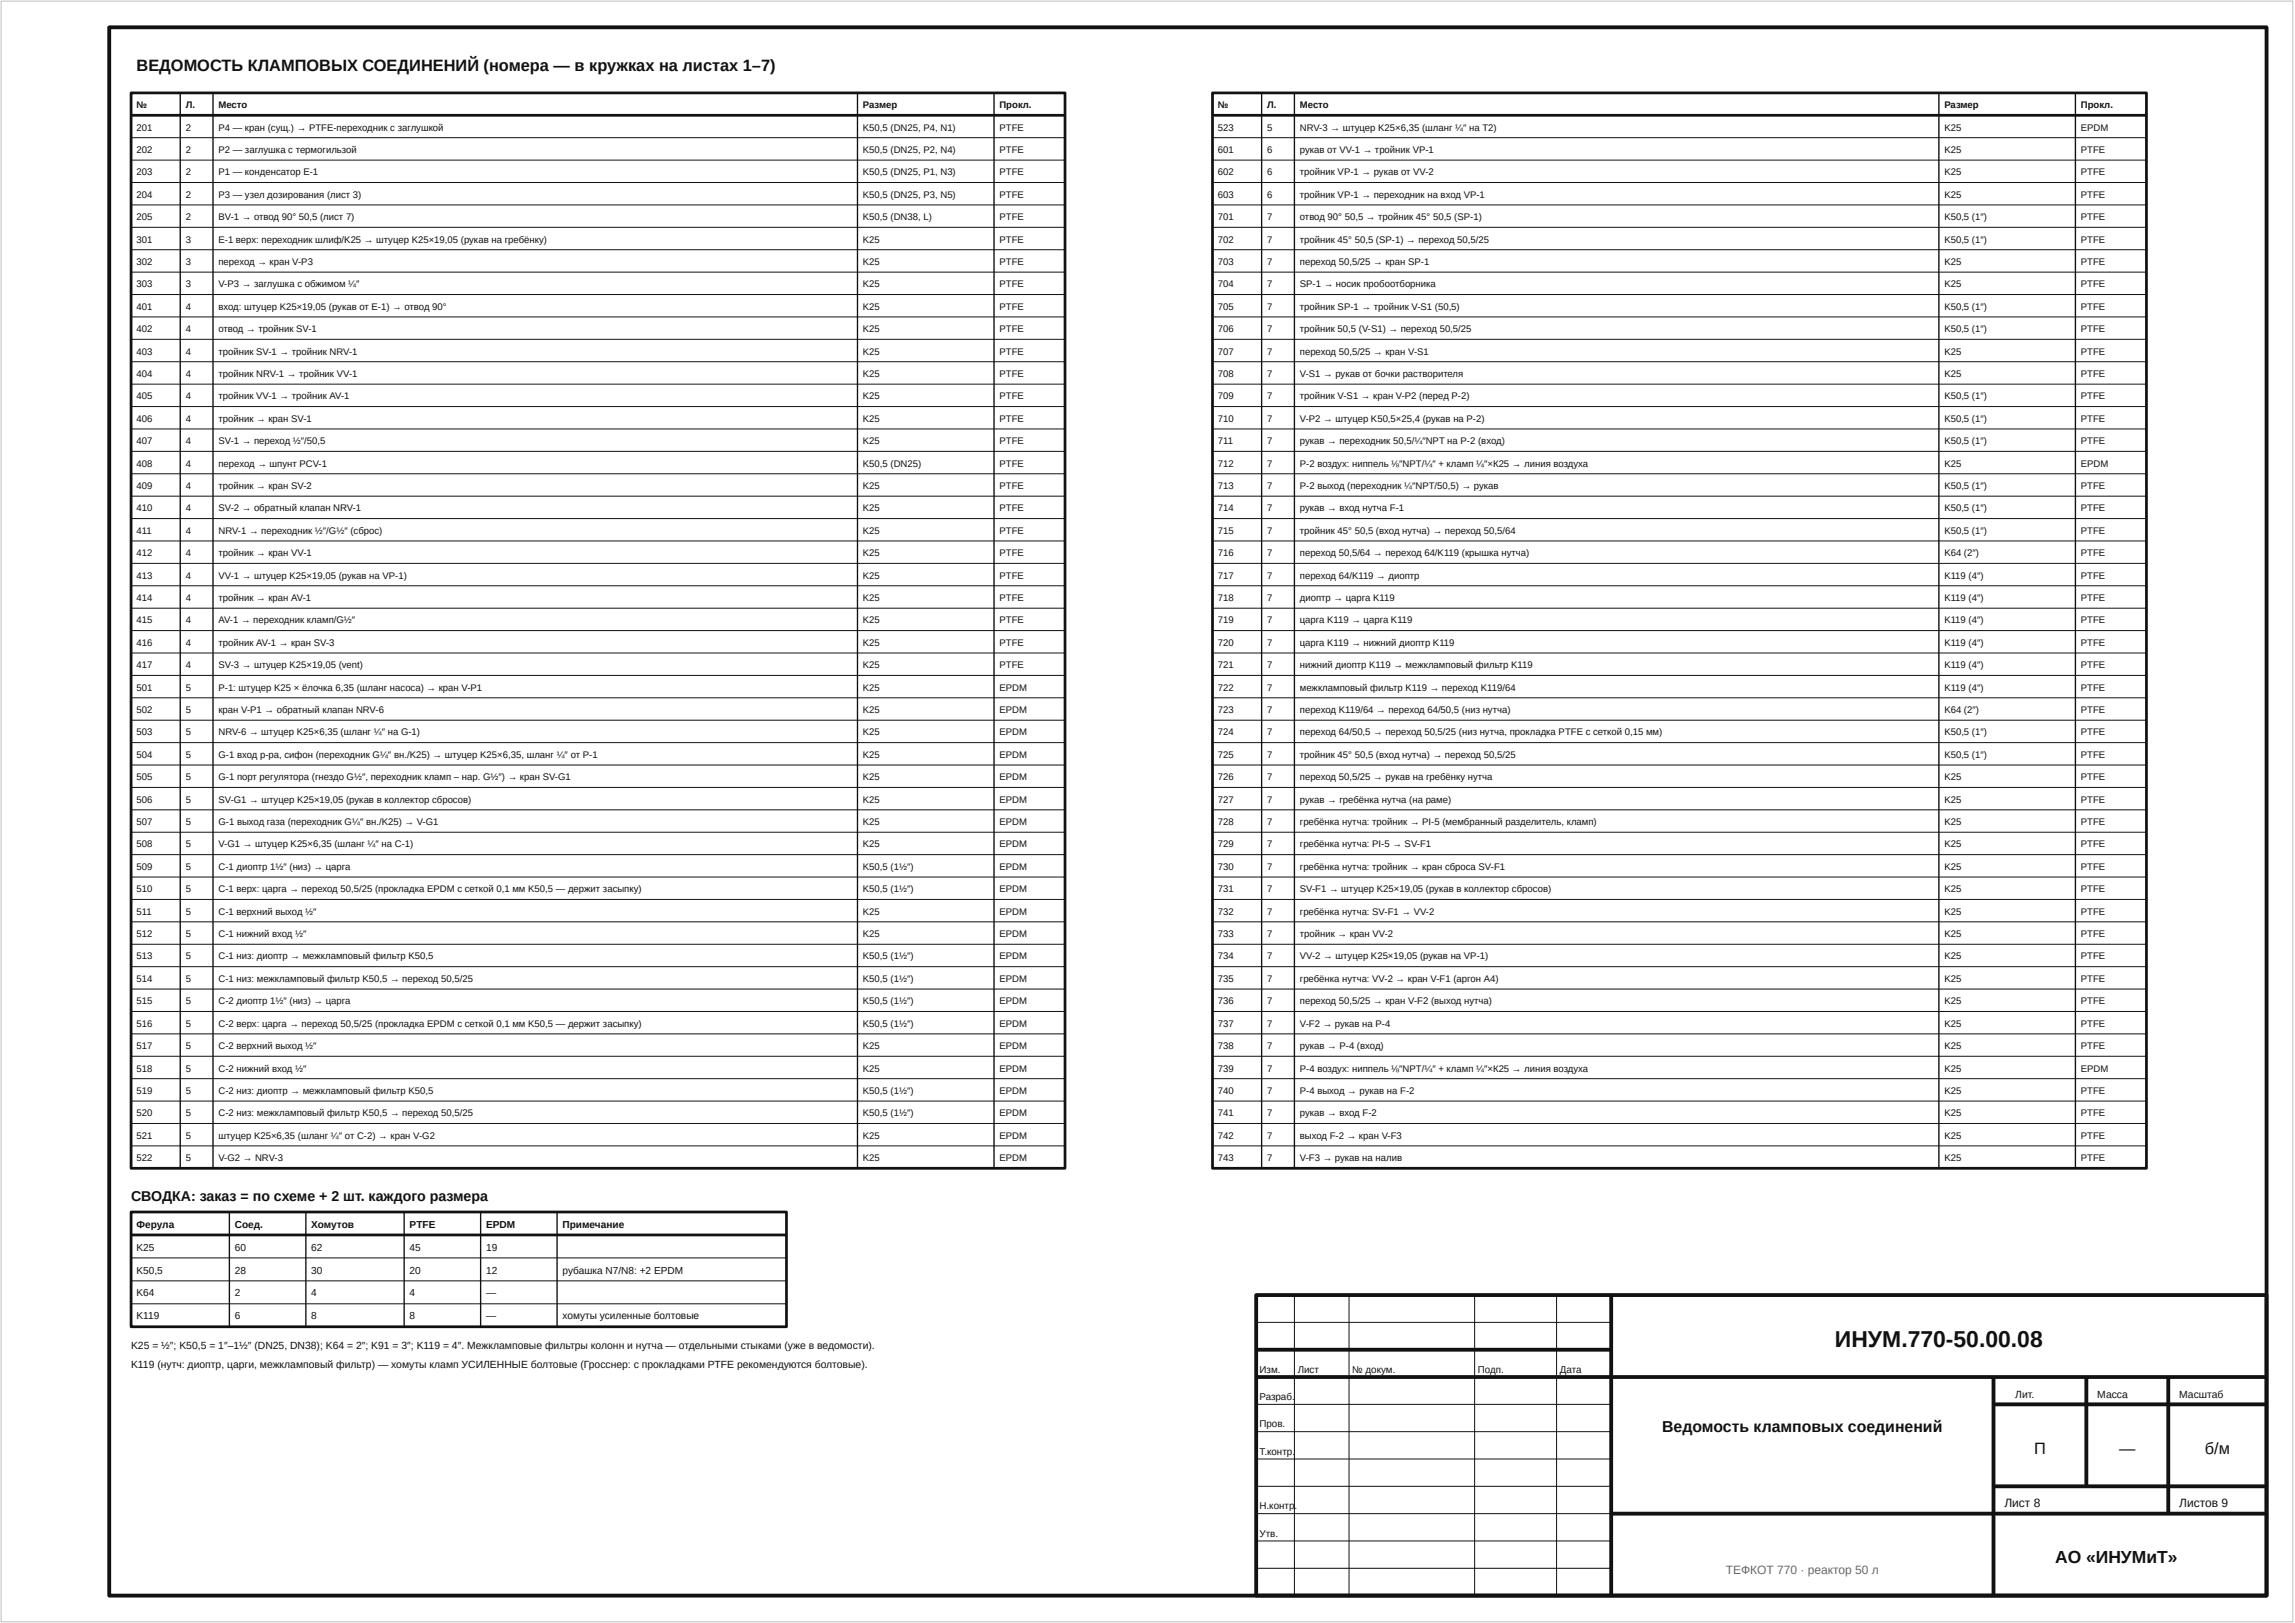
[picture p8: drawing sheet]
<svg xmlns="http://www.w3.org/2000/svg" width="420mm" height="297mm" viewBox="0 0 420 297" stroke-linecap="round" stroke-linejoin="round" font-family="sans-serif">
<defs><g id="words">
<text font-size="4.2" fill="#111" x="336" y="246.5">ИНУМ.770-50.00.08</text>
<text font-size="3.2" fill="#111" x="376.3" y="286">АО «ИНУМиТ»</text>
<g font-size="3" fill="#111">
<text x="25" y="13">ВЕДОМОСТЬ КЛАМПОВЫХ СОЕДИНЕНИЙ (номера — в кружках на листах 1–7)</text>
<text x="372.4" y="266">П</text>
<text x="388" y="266">—</text>
<text x="403.7" y="266">б/м</text>
</g>
<text font-size="2.9" fill="#111" x="304.3" y="262">Ведомость кламповых соединений</text>
<text font-size="2.6" fill="#111" x="24" y="219.8">СВОДКА: заказ = по схеме + 2 шт. каждого размера</text>
<g font-size="2.2" fill="#111">
<text x="367" y="275.8">Лист 8</text>
<text x="399" y="275.8">Листов 9</text>
</g>
<text font-size="2.2" fill="#666" x="316" y="288">ТЕФКОТ 770 · реактор 50 л</text>
<g font-size="1.9" fill="#111">
<text x="24" y="246.8">K25 = ½″; K50,5 = 1″–1½″ (DN25, DN38); K64 = 2″; K91 = 3″; K119 = 4″. Межкламповые фильтры колонн и нутча — отдельными стыками (уже в ведомости).</text>
<text x="24" y="250.3">K119 (нутч: диоптр, царги, межкламповый фильтр) — хомуты кламп УСИЛЕННЫЕ болтовые (Гросснер: с прокладками PTFE рекомендуются болтовые).</text>
<text x="369" y="255.8">Лит.</text>
<text x="384" y="255.8">Масса</text>
<text x="399" y="255.8">Масштаб</text>
</g>
<g font-size="1.8" fill="#111">
<text x="25" y="224.7">Ферула</text>
<text x="43" y="224.7">Соед.</text>
<text x="57" y="224.7">Хомутов</text>
<text x="75" y="224.7">PTFE</text>
<text x="89" y="224.7">EPDM</text>
<text x="103" y="224.7">Примечание</text>
<text x="25" y="228.9">K25</text>
<text x="25" y="233.1">K50,5</text>
<text x="43" y="228.9">60</text>
<text x="43" y="233.1">28</text>
<text x="57" y="228.9">62</text>
<text x="57" y="233.1">30</text>
<text x="75" y="228.9">45</text>
<text x="75" y="233.1">20</text>
<text x="89" y="228.9">19</text>
<text x="89" y="233.1">12</text>
<text x="103" y="233.1">рубашка N7/N8: +2 EPDM</text>
<text x="25" y="237.3">K64</text>
<text x="43" y="237.3">2</text>
<text x="57" y="237.3">4</text>
<text x="75" y="237.3">4</text>
<text x="89" y="237.3">—</text>
<text x="25" y="241.5">K119</text>
<text x="43" y="241.5">6</text>
<text x="57" y="241.5">8</text>
<text x="75" y="241.5">8</text>
<text x="89" y="241.5">—</text>
<text x="103" y="241.5">хомуты усиленные болтовые</text>
<text x="230.6" y="251.2">Изм.</text>
<text x="237.6" y="251.2">Лист</text>
<text x="247.6" y="251.2">№ докум.</text>
<text x="270.6" y="251.2">Подп.</text>
<text x="285.6" y="251.2">Дата</text>
<text x="230.6" y="256.2">Разраб.</text>
<text x="230.6" y="261.2">Пров.</text>
<text x="230.6" y="266.2">Т.контр.</text>
<text x="230.6" y="276.2">Н.контр</text>
<text x="230.6" y="281.2">Утв.</text>
<text x="237" y="276.2">.</text>
</g>
<g font-size="1.7" fill="#111">
<text x="25" y="19.8">№</text>
<text x="25" y="23.9">201</text>
<text x="34" y="19.8">Л.</text>
<text x="34" y="23.9">2</text>
<text x="40" y="19.8">Место</text>
<text x="40" y="23.9">P4 — кран (сущ.) → PTFE-переходник с заглушкой</text>
<text x="158" y="19.8">Размер</text>
<text x="158" y="23.9">K50,5 (DN25, P4, N1)</text>
<text x="183" y="19.8">Прокл.</text>
<text x="183" y="23.9">PTFE</text>
<text x="223" y="19.8">№</text>
<text x="223" y="23.9">523</text>
<text x="232" y="19.8">Л.</text>
<text x="232" y="23.9">5</text>
<text x="238" y="19.8">Место</text>
<text x="238" y="23.9">NRV-3 → штуцер K25×6,35 (шланг ¼″ на T2)</text>
<text x="356" y="19.8">Размер</text>
<text x="356" y="23.9">K25</text>
<text x="381" y="19.8">Прокл.</text>
<text x="381" y="23.9">EPDM</text>
<text x="25" y="28">202</text>
<text x="34" y="28">2</text>
<text x="40" y="28">P2 — заглушка с термогильзой</text>
<text x="158" y="28">K50,5 (DN25, P2, N4)</text>
<text x="183" y="28">PTFE</text>
<text x="223" y="28">601</text>
<text x="232" y="28">6</text>
<text x="238" y="28">рукав от VV-1 → тройник VP-1</text>
<text x="356" y="28">K25</text>
<text x="381" y="28">PTFE</text>
<text x="25" y="32.1">203</text>
<text x="34" y="32.1">2</text>
<text x="40" y="32.1">P1 — конденсатор E-1</text>
<text x="158" y="32.1">K50,5 (DN25, P1, N3)</text>
<text x="183" y="32.1">PTFE</text>
<text x="223" y="32.1">602</text>
<text x="232" y="32.1">6</text>
<text x="238" y="32.1">тройник VP-1 → рукав от VV-2</text>
<text x="356" y="32.1">K25</text>
<text x="381" y="32.1">PTFE</text>
<text x="25" y="36.2">204</text>
<text x="25" y="40.3">205</text>
<text x="34" y="36.2">2</text>
<text x="34" y="40.3">2</text>
<text x="40" y="36.2">P3 — узел дозирования (лист 3)</text>
<text x="40" y="40.3">BV-1 → отвод 90° 50,5 (лист 7)</text>
<text x="158" y="36.2">K50,5 (DN25, P3, N5)</text>
<text x="158" y="40.3">K50,5 (DN38, L)</text>
<text x="183" y="36.2">PTFE</text>
<text x="183" y="40.3">PTFE</text>
<text x="223" y="36.2">603</text>
<text x="223" y="40.3">701</text>
<text x="232" y="36.2">6</text>
<text x="232" y="40.3">7</text>
<text x="238" y="36.2">тройник VP-1 → переходник на вход VP-1</text>
<text x="238" y="40.3">отвод 90° 50,5 → тройник 45° 50,5 (SP-1)</text>
<text x="356" y="36.2">K25</text>
<text x="356" y="40.3">K50,5 (1″)</text>
<text x="381" y="36.2">PTFE</text>
<text x="381" y="40.3">PTFE</text>
<text x="25" y="44.4">301</text>
<text x="34" y="44.4">3</text>
<text x="40" y="44.4">E-1 верх: переходник шлиф/K25 → штуцер K25×19,05 (рукав на гребёнку)</text>
<text x="158" y="44.4">K25</text>
<text x="183" y="44.4">PTFE</text>
<text x="223" y="44.4">702</text>
<text x="232" y="44.4">7</text>
<text x="238" y="44.4">тройник 45° 50,5 (SP-1) → переход 50,5/25</text>
<text x="356" y="44.4">K50,5 (1″)</text>
<text x="381" y="44.4">PTFE</text>
<text x="25" y="48.5">302</text>
<text x="25" y="52.6">303</text>
<text x="34" y="48.5">3</text>
<text x="34" y="52.6">3</text>
<text x="40" y="48.5">переход → кран V-P3</text>
<text x="40" y="52.6">V-P3 → заглушка с обжимом ¼″</text>
<text x="158" y="48.5">K25</text>
<text x="158" y="52.6">K25</text>
<text x="183" y="48.5">PTFE</text>
<text x="183" y="52.6">PTFE</text>
<text x="223" y="48.5">703</text>
<text x="223" y="52.6">704</text>
<text x="232" y="48.5">7</text>
<text x="232" y="52.6">7</text>
<text x="238" y="48.5">переход 50,5/25 → кран SP-1</text>
<text x="238" y="52.6">SP-1 → носик пробоотборника</text>
<text x="356" y="48.5">K25</text>
<text x="356" y="52.6">K25</text>
<text x="381" y="48.5">PTFE</text>
<text x="381" y="52.6">PTFE</text>
<text x="25" y="56.7">401</text>
<text x="34" y="56.7">4</text>
<text x="40" y="56.7">вход: штуцер K25×19,05 (рукав от E-1) → отвод 90°</text>
<text x="158" y="56.7">K25</text>
<text x="183" y="56.7">PTFE</text>
<text x="223" y="56.7">705</text>
<text x="232" y="56.7">7</text>
<text x="238" y="56.7">тройник SP-1 → тройник V-S1 (50,5)</text>
<text x="356" y="56.7">K50,5 (1″)</text>
<text x="381" y="56.7">PTFE</text>
<text x="25" y="60.8">402</text>
<text x="25" y="64.9">403</text>
<text x="34" y="60.8">4</text>
<text x="34" y="64.9">4</text>
<text x="40" y="60.8">отвод → тройник SV-1</text>
<text x="40" y="64.9">тройник SV-1 → тройник NRV-1</text>
<text x="158" y="60.8">K25</text>
<text x="158" y="64.9">K25</text>
<text x="183" y="60.8">PTFE</text>
<text x="183" y="64.9">PTFE</text>
<text x="223" y="60.8">706</text>
<text x="223" y="64.9">707</text>
<text x="232" y="60.8">7</text>
<text x="232" y="64.9">7</text>
<text x="238" y="60.8">тройник 50,5 (V-S1) → переход 50,5/25</text>
<text x="238" y="64.9">переход 50,5/25 → кран V-S1</text>
<text x="356" y="60.8">K50,5 (1″)</text>
<text x="356" y="64.9">K25</text>
<text x="381" y="60.8">PTFE</text>
<text x="381" y="64.9">PTFE</text>
<text x="25" y="69">404</text>
<text x="34" y="69">4</text>
<text x="40" y="69">тройник NRV-1 → тройник VV-1</text>
<text x="158" y="69">K25</text>
<text x="183" y="69">PTFE</text>
<text x="223" y="69">708</text>
<text x="232" y="69">7</text>
<text x="238" y="69">V-S1 → рукав от бочки растворителя</text>
<text x="356" y="69">K25</text>
<text x="381" y="69">PTFE</text>
<text x="25" y="73.1">405</text>
<text x="25" y="77.2">406</text>
<text x="34" y="73.1">4</text>
<text x="34" y="77.2">4</text>
<text x="40" y="73.1">тройник VV-1 → тройник AV-1</text>
<text x="40" y="77.2">тройник → кран SV-1</text>
<text x="158" y="73.1">K25</text>
<text x="158" y="77.2">K25</text>
<text x="183" y="73.1">PTFE</text>
<text x="183" y="77.2">PTFE</text>
<text x="223" y="73.1">709</text>
<text x="223" y="77.2">710</text>
<text x="232" y="73.1">7</text>
<text x="232" y="77.2">7</text>
<text x="238" y="73.1">тройник V-S1 → кран V-P2 (перед P-2)</text>
<text x="238" y="77.2">V-P2 → штуцер K50,5×25,4 (рукав на P-2)</text>
<text x="356" y="73.1">K50,5 (1″)</text>
<text x="356" y="77.2">K50,5 (1″)</text>
<text x="381" y="73.1">PTFE</text>
<text x="381" y="77.2">PTFE</text>
<text x="25" y="81.3">407</text>
<text x="34" y="81.3">4</text>
<text x="40" y="81.3">SV-1 → переход ½″/50,5</text>
<text x="158" y="81.3">K25</text>
<text x="183" y="81.3">PTFE</text>
<text x="223" y="81.3">711</text>
<text x="232" y="81.3">7</text>
<text x="238" y="81.3">рукав → переходник 50,5/¼″NPT на P-2 (вход)</text>
<text x="356" y="81.3">K50,5 (1″)</text>
<text x="381" y="81.3">PTFE</text>
<text x="25" y="85.4">408</text>
<text x="25" y="89.5">409</text>
<text x="34" y="85.4">4</text>
<text x="34" y="89.5">4</text>
<text x="40" y="85.4">переход → шпунт PCV-1</text>
<text x="40" y="89.5">тройник → кран SV-2</text>
<text x="158" y="85.4">K50,5 (DN25)</text>
<text x="158" y="89.5">K25</text>
<text x="183" y="85.4">PTFE</text>
<text x="183" y="89.5">PTFE</text>
<text x="223" y="85.4">712</text>
<text x="223" y="89.5">713</text>
<text x="232" y="85.4">7</text>
<text x="232" y="89.5">7</text>
<text x="238" y="85.4">P-2 воздух: ниппель ⅛″NPT/¼″ + кламп ¼″×К25 → линия воздуха</text>
<text x="238" y="89.5">P-2 выход (переходник ¼″NPT/50,5) → рукав</text>
<text x="356" y="85.4">K25</text>
<text x="356" y="89.5">K50,5 (1″)</text>
<text x="381" y="85.4">EPDM</text>
<text x="381" y="89.5">PTFE</text>
<text x="25" y="93.6">410</text>
<text x="34" y="93.6">4</text>
<text x="40" y="93.6">SV-2 → обратный клапан NRV-1</text>
<text x="158" y="93.6">K25</text>
<text x="183" y="93.6">PTFE</text>
<text x="223" y="93.6">714</text>
<text x="232" y="93.6">7</text>
<text x="238" y="93.6">рукав → вход нутча F-1</text>
<text x="356" y="93.6">K50,5 (1″)</text>
<text x="381" y="93.6">PTFE</text>
<text x="25" y="97.7">411</text>
<text x="25" y="101.8">412</text>
<text x="34" y="97.7">4</text>
<text x="34" y="101.8">4</text>
<text x="40" y="97.7">NRV-1 → переходник ½″/G½″ (сброс)</text>
<text x="40" y="101.8">тройник → кран VV-1</text>
<text x="158" y="97.7">K25</text>
<text x="158" y="101.8">K25</text>
<text x="183" y="97.7">PTFE</text>
<text x="183" y="101.8">PTFE</text>
<text x="223" y="97.7">715</text>
<text x="223" y="101.8">716</text>
<text x="232" y="97.7">7</text>
<text x="232" y="101.8">7</text>
<text x="238" y="97.7">тройник 45° 50,5 (вход нутча) → переход 50,5/64</text>
<text x="238" y="101.8">переход 50,5/64 → переход 64/K119 (крышка нутча)</text>
<text x="356" y="97.7">K50,5 (1″)</text>
<text x="356" y="101.8">K64 (2″)</text>
<text x="381" y="97.7">PTFE</text>
<text x="381" y="101.8">PTFE</text>
<text x="25" y="105.9">413</text>
<text x="34" y="105.9">4</text>
<text x="40" y="105.9">VV-1 → штуцер K25×19,05 (рукав на VP-1)</text>
<text x="158" y="105.9">K25</text>
<text x="183" y="105.9">PTFE</text>
<text x="223" y="105.9">717</text>
<text x="232" y="105.9">7</text>
<text x="238" y="105.9">переход 64/K119 → диоптр</text>
<text x="356" y="105.9">K119 (4″)</text>
<text x="381" y="105.9">PTFE</text>
<text x="25" y="110">414</text>
<text x="34" y="110">4</text>
<text x="40" y="110">тройник → кран AV-1</text>
<text x="158" y="110">K25</text>
<text x="183" y="110">PTFE</text>
<text x="223" y="110">718</text>
<text x="232" y="110">7</text>
<text x="238" y="110">диоптр → царга K119</text>
<text x="356" y="110">K119 (4″)</text>
<text x="381" y="110">PTFE</text>
<text x="25" y="114.1">415</text>
<text x="25" y="118.2">416</text>
<text x="34" y="114.1">4</text>
<text x="34" y="118.2">4</text>
<text x="40" y="114.1">AV-1 → переходник кламп/G½″</text>
<text x="40" y="118.2">тройник AV-1 → кран SV-3</text>
<text x="158" y="114.1">K25</text>
<text x="158" y="118.2">K25</text>
<text x="183" y="114.1">PTFE</text>
<text x="183" y="118.2">PTFE</text>
<text x="223" y="114.1">719</text>
<text x="223" y="118.2">720</text>
<text x="232" y="114.1">7</text>
<text x="232" y="118.2">7</text>
<text x="238" y="114.1">царга K119 → царга K119</text>
<text x="238" y="118.2">царга K119 → нижний диоптр K119</text>
<text x="356" y="114.1">K119 (4″)</text>
<text x="356" y="118.2">K119 (4″)</text>
<text x="381" y="114.1">PTFE</text>
<text x="381" y="118.2">PTFE</text>
<text x="25" y="122.3">417</text>
<text x="34" y="122.3">4</text>
<text x="40" y="122.3">SV-3 → штуцер K25×19,05 (vent)</text>
<text x="158" y="122.3">K25</text>
<text x="183" y="122.3">PTFE</text>
<text x="223" y="122.3">721</text>
<text x="232" y="122.3">7</text>
<text x="238" y="122.3">нижний диоптр K119 → межкламповый фильтр K119</text>
<text x="356" y="122.3">K119 (4″)</text>
<text x="381" y="122.3">PTFE</text>
<text x="25" y="126.4">501</text>
<text x="25" y="130.5">502</text>
<text x="34" y="126.4">5</text>
<text x="34" y="130.5">5</text>
<text x="40" y="126.4">P-1: штуцер K25 × ёлочка 6,35 (шланг насоса) → кран V-P1</text>
<text x="40" y="130.5">кран V-P1 → обратный клапан NRV-6</text>
<text x="158" y="126.4">K25</text>
<text x="158" y="130.5">K25</text>
<text x="183" y="126.4">EPDM</text>
<text x="183" y="130.5">EPDM</text>
<text x="223" y="126.4">722</text>
<text x="223" y="130.5">723</text>
<text x="232" y="126.4">7</text>
<text x="232" y="130.5">7</text>
<text x="238" y="126.4">межкламповый фильтр K119 → переход K119/64</text>
<text x="238" y="130.5">переход K119/64 → переход 64/50,5 (низ нутча)</text>
<text x="356" y="126.4">K119 (4″)</text>
<text x="356" y="130.5">K64 (2″)</text>
<text x="381" y="126.4">PTFE</text>
<text x="381" y="130.5">PTFE</text>
<text x="25" y="134.6">503</text>
<text x="34" y="134.6">5</text>
<text x="40" y="134.6">NRV-6 → штуцер K25×6,35 (шланг ¼″ на G-1)</text>
<text x="158" y="134.6">K25</text>
<text x="183" y="134.6">EPDM</text>
<text x="223" y="134.6">724</text>
<text x="232" y="134.6">7</text>
<text x="238" y="134.6">переход 64/50,5 → переход 50,5/25 (низ нутча, прокладка PTFE с сеткой 0,15 мм)</text>
<text x="356" y="134.6">K50,5 (1″)</text>
<text x="381" y="134.6">PTFE</text>
<text x="25" y="138.7">504</text>
<text x="25" y="142.8">505</text>
<text x="34" y="138.7">5</text>
<text x="34" y="142.8">5</text>
<text x="40" y="138.7">G-1 вход р-ра, сифон (переходник G¼″ вн./K25) → штуцер K25×6,35, шланг ¼″ от P-1</text>
<text x="40" y="142.8">G-1 порт регулятора (гнездо G½″, переходник кламп – нар. G½″) → кран SV-G1</text>
<text x="158" y="138.7">K25</text>
<text x="158" y="142.8">K25</text>
<text x="183" y="138.7">EPDM</text>
<text x="183" y="142.8">EPDM</text>
<text x="223" y="138.7">725</text>
<text x="223" y="142.8">726</text>
<text x="232" y="138.7">7</text>
<text x="232" y="142.8">7</text>
<text x="238" y="138.7">тройник 45° 50,5 (вход нутча) → переход 50,5/25</text>
<text x="238" y="142.8">переход 50,5/25 → рукав на гребёнку нутча</text>
<text x="356" y="138.7">K50,5 (1″)</text>
<text x="356" y="142.8">K25</text>
<text x="381" y="138.7">PTFE</text>
<text x="381" y="142.8">PTFE</text>
<text x="25" y="146.9">506</text>
<text x="34" y="146.9">5</text>
<text x="40" y="146.9">SV-G1 → штуцер K25×19,05 (рукав в коллектор сбросов)</text>
<text x="158" y="146.9">K25</text>
<text x="183" y="146.9">EPDM</text>
<text x="223" y="146.9">727</text>
<text x="232" y="146.9">7</text>
<text x="238" y="146.9">рукав → гребёнка нутча (на раме)</text>
<text x="356" y="146.9">K25</text>
<text x="381" y="146.9">PTFE</text>
<text x="25" y="151">507</text>
<text x="25" y="155.1">508</text>
<text x="34" y="151">5</text>
<text x="34" y="155.1">5</text>
<text x="40" y="151">G-1 выход газа (переходник G¼″ вн./K25) → V-G1</text>
<text x="40" y="155.1">V-G1 → штуцер K25×6,35 (шланг ¼″ на C-1)</text>
<text x="158" y="151">K25</text>
<text x="158" y="155.1">K25</text>
<text x="183" y="151">EPDM</text>
<text x="183" y="155.1">EPDM</text>
<text x="223" y="151">728</text>
<text x="223" y="155.1">729</text>
<text x="232" y="151">7</text>
<text x="232" y="155.1">7</text>
<text x="238" y="151">гребёнка нутча: тройник → PI-5 (мембранный разделитель, кламп)</text>
<text x="238" y="155.1">гребёнка нутча: PI-5 → SV-F1</text>
<text x="356" y="151">K25</text>
<text x="356" y="155.1">K25</text>
<text x="381" y="151">PTFE</text>
<text x="381" y="155.1">PTFE</text>
<text x="25" y="159.2">509</text>
<text x="34" y="159.2">5</text>
<text x="40" y="159.2">C-1 диоптр 1½″ (низ) → царга</text>
<text x="158" y="159.2">K50,5 (1½″)</text>
<text x="183" y="159.2">EPDM</text>
<text x="223" y="159.2">730</text>
<text x="232" y="159.2">7</text>
<text x="238" y="159.2">гребёнка нутча: тройник → кран сброса SV-F1</text>
<text x="356" y="159.2">K25</text>
<text x="381" y="159.2">PTFE</text>
<text x="25" y="163.3">510</text>
<text x="25" y="167.4">511</text>
<text x="34" y="163.3">5</text>
<text x="34" y="167.4">5</text>
<text x="40" y="163.3">C-1 верх: царга → переход 50,5/25 (прокладка EPDM с сеткой 0,1 мм K50,5 — держит засыпку)</text>
<text x="40" y="167.4">C-1 верхний выход ½″</text>
<text x="158" y="163.3">K50,5 (1½″)</text>
<text x="158" y="167.4">K25</text>
<text x="183" y="163.3">EPDM</text>
<text x="183" y="167.4">EPDM</text>
<text x="223" y="163.3">731</text>
<text x="223" y="167.4">732</text>
<text x="232" y="163.3">7</text>
<text x="232" y="167.4">7</text>
<text x="238" y="163.3">SV-F1 → штуцер K25×19,05 (рукав в коллектор сбросов)</text>
<text x="238" y="167.4">гребёнка нутча: SV-F1 → VV-2</text>
<text x="356" y="163.3">K25</text>
<text x="356" y="167.4">K25</text>
<text x="381" y="163.3">PTFE</text>
<text x="381" y="167.4">PTFE</text>
<text x="25" y="171.5">512</text>
<text x="34" y="171.5">5</text>
<text x="40" y="171.5">C-1 нижний вход ½″</text>
<text x="158" y="171.5">K25</text>
<text x="183" y="171.5">EPDM</text>
<text x="223" y="171.5">733</text>
<text x="232" y="171.5">7</text>
<text x="238" y="171.5">тройник → кран VV-2</text>
<text x="356" y="171.5">K25</text>
<text x="381" y="171.5">PTFE</text>
<text x="25" y="175.6">513</text>
<text x="25" y="179.7">514</text>
<text x="34" y="175.6">5</text>
<text x="34" y="179.7">5</text>
<text x="40" y="175.6">C-1 низ: диоптр → межкламповый фильтр K50,5</text>
<text x="40" y="179.7">C-1 низ: межкламповый фильтр K50,5 → переход 50,5/25</text>
<text x="158" y="175.6">K50,5 (1½″)</text>
<text x="158" y="179.7">K50,5 (1½″)</text>
<text x="183" y="175.6">EPDM</text>
<text x="183" y="179.7">EPDM</text>
<text x="223" y="175.6">734</text>
<text x="223" y="179.7">735</text>
<text x="232" y="175.6">7</text>
<text x="232" y="179.7">7</text>
<text x="238" y="175.6">VV-2 → штуцер K25×19,05 (рукав на VP-1)</text>
<text x="238" y="179.7">гребёнка нутча: VV-2 → кран V-F1 (аргон A4)</text>
<text x="356" y="175.6">K25</text>
<text x="356" y="179.7">K25</text>
<text x="381" y="175.6">PTFE</text>
<text x="381" y="179.7">PTFE</text>
<text x="25" y="183.8">515</text>
<text x="34" y="183.8">5</text>
<text x="40" y="183.8">C-2 диоптр 1½″ (низ) → царга</text>
<text x="158" y="183.8">K50,5 (1½″)</text>
<text x="183" y="183.8">EPDM</text>
<text x="223" y="183.8">736</text>
<text x="232" y="183.8">7</text>
<text x="238" y="183.8">переход 50,5/25 → кран V-F2 (выход нутча)</text>
<text x="356" y="183.8">K25</text>
<text x="381" y="183.8">PTFE</text>
<text x="25" y="187.9">516</text>
<text x="25" y="192">517</text>
<text x="34" y="187.9">5</text>
<text x="34" y="192">5</text>
<text x="40" y="187.9">C-2 верх: царга → переход 50,5/25 (прокладка EPDM с сеткой 0,1 мм K50,5 — держит засыпку)</text>
<text x="40" y="192">C-2 верхний выход ½″</text>
<text x="158" y="187.9">K50,5 (1½″)</text>
<text x="158" y="192">K25</text>
<text x="183" y="187.9">EPDM</text>
<text x="183" y="192">EPDM</text>
<text x="223" y="187.9">737</text>
<text x="223" y="192">738</text>
<text x="232" y="187.9">7</text>
<text x="232" y="192">7</text>
<text x="238" y="187.9">V-F2 → рукав на P-4</text>
<text x="238" y="192">рукав → P-4 (вход)</text>
<text x="356" y="187.9">K25</text>
<text x="356" y="192">K25</text>
<text x="381" y="187.9">PTFE</text>
<text x="381" y="192">PTFE</text>
<text x="25" y="196.1">518</text>
<text x="34" y="196.1">5</text>
<text x="40" y="196.1">C-2 нижний вход ½″</text>
<text x="158" y="196.1">K25</text>
<text x="183" y="196.1">EPDM</text>
<text x="223" y="196.1">739</text>
<text x="232" y="196.1">7</text>
<text x="238" y="196.1">P-4 воздух: ниппель ⅛″NPT/¼″ + кламп ¼″×К25 → линия воздуха</text>
<text x="356" y="196.1">K25</text>
<text x="381" y="196.1">EPDM</text>
<text x="25" y="200.2">519</text>
<text x="34" y="200.2">5</text>
<text x="40" y="200.2">C-2 низ: диоптр → межкламповый фильтр K50,5</text>
<text x="158" y="200.2">K50,5 (1½″)</text>
<text x="183" y="200.2">EPDM</text>
<text x="223" y="200.2">740</text>
<text x="232" y="200.2">7</text>
<text x="238" y="200.2">P-4 выход → рукав на F-2</text>
<text x="356" y="200.2">K25</text>
<text x="381" y="200.2">PTFE</text>
<text x="25" y="204.3">520</text>
<text x="25" y="208.4">521</text>
<text x="34" y="204.3">5</text>
<text x="34" y="208.4">5</text>
<text x="40" y="204.3">C-2 низ: межкламповый фильтр K50,5 → переход 50,5/25</text>
<text x="40" y="208.4">штуцер K25×6,35 (шланг ¼″ от C-2) → кран V-G2</text>
<text x="158" y="204.3">K50,5 (1½″)</text>
<text x="158" y="208.4">K25</text>
<text x="183" y="204.3">EPDM</text>
<text x="183" y="208.4">EPDM</text>
<text x="223" y="204.3">741</text>
<text x="223" y="208.4">742</text>
<text x="232" y="204.3">7</text>
<text x="232" y="208.4">7</text>
<text x="238" y="204.3">рукав → вход F-2</text>
<text x="238" y="208.4">выход F-2 → кран V-F3</text>
<text x="356" y="204.3">K25</text>
<text x="356" y="208.4">K25</text>
<text x="381" y="204.3">PTFE</text>
<text x="381" y="208.4">PTFE</text>
<text x="25" y="212.5">522</text>
<text x="34" y="212.5">5</text>
<text x="40" y="212.5">V-G2 → NRV-3</text>
<text x="158" y="212.5">K25</text>
<text x="183" y="212.5">EPDM</text>
<text x="223" y="212.5">743</text>
<text x="232" y="212.5">7</text>
<text x="238" y="212.5">V-F3 → рукав на налив</text>
<text x="356" y="212.5">K25</text>
<text x="381" y="212.5">PTFE</text>
</g>
</g></defs>
<path d="M20 5h395v287h-395zM230 237h185v55h-185zM295 237v55M230 247h65M230 252h185M365 252v40M365 257h50M382 252v20M397 252v25M295 277h120M365 272h50" fill="none" stroke="#111" stroke-width=".7" stroke-linecap="butt"/>
<path d="M24 17h171v196.8h-171zM222 17h171v196.8h-171zM24 21.1h171M222 21.1h171M24 221.8h120v21h-120zM24 226h120" fill="none" stroke="#111" stroke-width=".5"/>
<path d="M.2 .2h419.6v296.6h-419.6z" fill="none" stroke="#bbb" stroke-width=".18"/>
<g fill="none" stroke="#111" stroke-width=".18">
<path d="M24 25.2h171M24 29.3h171M24 33.4h171M24 37.5h171M222 25.2h171M222 29.3h171M222 33.4h171M222 37.5h171M24 41.6h171M24 45.7h171M24 49.8h171M24 53.9h171"/>
<path d="M24 58h171M222 41.6h171M222 45.7h171M222 49.8h171M222 53.9h171M222 58h171M24 62.1h171M24 66.2h171M24 70.3h171M24 74.4h171M24 78.5h171M222 62.1h171"/>
<path d="M222 66.2h171M222 70.3h171M222 74.4h171M222 78.5h171M24 82.6h171M24 86.7h171M24 90.8h171M24 94.9h171M24 99h171M222 82.6h171M222 86.7h171M222 90.8h171"/>
<path d="M222 94.9h171M222 99h171M24 103.1h171M24 107.2h171M24 111.3h171M24 115.4h171M24 119.5h171M222 103.1h171M222 107.2h171M222 111.3h171M222 115.4h171M222 119.5h171"/>
<path d="M24 123.6h171M24 127.7h171M24 131.8h171M24 135.9h171M24 140h171M222 123.6h171M222 127.7h171M222 131.8h171M222 135.9h171M222 140h171M24 144.1h171M24 148.2h171"/>
<path d="M24 152.3h171M24 156.4h171M222 144.1h171M222 148.2h171M222 152.3h171M222 156.4h171M24 160.5h171M24 164.6h171M24 168.7h171M24 172.8h171M24 176.9h171M222 160.5h171"/>
<path d="M222 164.6h171M222 168.7h171M222 172.8h171M222 176.9h171M24 181h171M24 185.1h171M24 189.2h171M24 193.3h171M24 197.4h171M222 181h171M222 185.1h171M222 189.2h171"/>
<path d="M222 193.3h171M222 197.4h171M24 201.5h171M24 205.6h171M24 209.7h171M222 201.5h171M222 205.6h171M222 209.7h171M24 230.2h120M24 234.4h120M24 238.6h120M237 237v55"/>
<path d="M247 237v55M270 237v55M285 237v55M230 242h65M230 257h65M230 262h65M230 267h65M230 272h65M230 277h65M230 282h65M230 287h65"/>
</g>
<g fill="none" stroke="#111" stroke-width=".25">
<path d="M33 17v196.8M39 17v196.8M157 17v196.8M182 17v196.8M231 17v196.8M237 17v196.8M355 17v196.8M380 17v196.8M42 221.8v21M56 221.8v21M74 221.8v21M88 221.8v21"/>
<path d="M102 221.8v21"/>
</g>
<use href="#words"/>
</svg>
